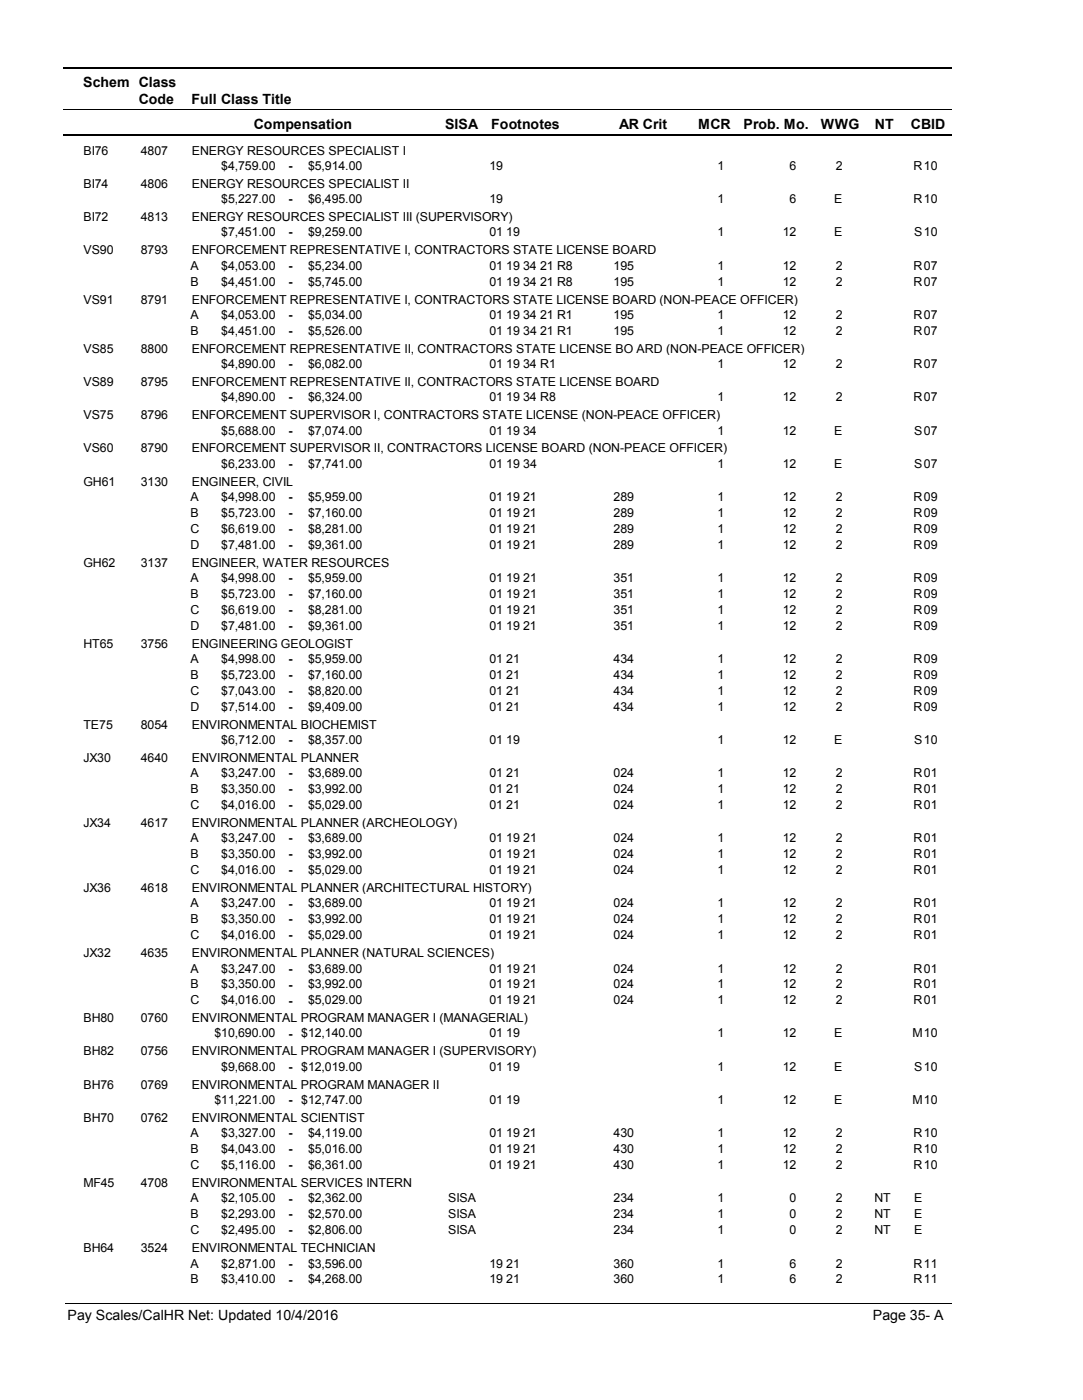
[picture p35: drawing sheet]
<svg xmlns="http://www.w3.org/2000/svg" width="216mm" height="279mm" viewBox="0 0 216 279" stroke-linecap="round" stroke-linejoin="round" font-family="sans-serif">
<defs><g id="words">
<g font-size="2.8">
<text x="16.6" y="17.3">Schem Class</text>
<text x="27.7" y="20.7">Code</text>
<text x="38.2" y="20.7">Full Class Title</text>
<text x="50.6" y="25.7">Compensation</text>
<text x="88.7" y="25.7">SISA</text>
<text x="98" y="25.7">Footnotes</text>
<text x="123.5" y="25.7">AR Crit</text>
<text x="139.2" y="25.7">MCR</text>
<text x="148.3" y="25.7">Prob. Mo.</text>
<text x="163.7" y="25.7">WWG</text>
<text x="174.5" y="25.7">NT</text>
<text x="181.6" y="25.7">CBID</text>
<text x="13.5" y="263.5">Pay Scales/CalHR Net: Updated 10/4/2016</text>
<text x="174.1" y="263.5">Page 35- A</text>
</g>
<g font-size="2.5">
<text x="16.6" y="30.8">BI76</text>
<text x="28.1" y="30.8">4807</text>
<text x="38.2" y="30.8">ENERGY RESOURCES SPECIALIST I</text>
<text x="44.1" y="33.9">$4,759.00</text>
<text x="57.5" y="33.9">-</text>
<text x="61.4" y="33.9">$5,914.00</text>
<text x="97.6" y="33.9">19</text>
<text x="143.1" y="33.9">1</text>
<text x="157.5" y="33.9">6</text>
<text x="166.6" y="33.9">2</text>
<text x="182.2" y="33.9">R</text>
<text x="184.2" y="33.9">10</text>
<text x="16.6" y="37.5">BI74</text>
<text x="28.1" y="37.5">4806</text>
<text x="38.2" y="37.5">ENERGY RESOURCES SPECIALIST II</text>
<text x="44.1" y="40.6">$5,227.00</text>
<text x="57.5" y="40.6">-</text>
<text x="61.4" y="40.6">$6,495.00</text>
<text x="97.6" y="40.6">19</text>
<text x="143.1" y="40.6">1</text>
<text x="157.5" y="40.6">6</text>
<text x="166.3" y="40.6">E</text>
<text x="182.2" y="40.6">R</text>
<text x="184.2" y="40.6">10</text>
<text x="16.6" y="44.1">BI72</text>
<text x="28.1" y="44.1">4813</text>
<text x="38.2" y="44.1">ENERGY RESOURCES SPECIALIST III (SUPERVISORY)</text>
<text x="44.1" y="47.2">$7,451.00</text>
<text x="57.5" y="47.2">-</text>
<text x="61.4" y="47.2">$9,259.00</text>
<text x="97.6" y="47.2">01 19</text>
<text x="143.1" y="47.2">1</text>
<text x="156.1" y="47.2">12</text>
<text x="166.3" y="47.2">E</text>
<text x="182.3" y="47.2">S</text>
<text x="184.2" y="47.2">10</text>
<text x="16.6" y="50.7">VS90</text>
<text x="28.1" y="50.7">8793</text>
<text x="38" y="53.8">A</text>
<text x="38.2" y="50.7">ENFORCEMENT REPRESENTATIVE I, CONTRACTORS STATE LICENSE BOARD</text>
<text x="44.1" y="53.8">$4,053.00</text>
<text x="57.5" y="53.9">-</text>
<text x="61.4" y="53.8">$5,234.00</text>
<text x="97.6" y="53.8">01 19 34 21 R8</text>
<text x="122.4" y="53.8">195</text>
<text x="143.1" y="53.8">1</text>
<text x="156.1" y="53.8">12</text>
<text x="166.6" y="53.8">2</text>
<text x="182.2" y="53.8">R</text>
<text x="184.2" y="53.8">07</text>
<text x="38" y="57">B</text>
<text x="44.1" y="57">$4,451.00</text>
<text x="57.5" y="57">-</text>
<text x="61.4" y="57">$5,745.00</text>
<text x="97.6" y="57">01 19 34 21 R8</text>
<text x="122.4" y="57">195</text>
<text x="143.1" y="57">1</text>
<text x="156.1" y="57">12</text>
<text x="166.6" y="57">2</text>
<text x="182.2" y="57">R</text>
<text x="184.2" y="57">07</text>
<text x="16.6" y="60.6">VS91</text>
<text x="28.1" y="60.6">8791</text>
<text x="38" y="63.6">A</text>
<text x="38.2" y="60.6">ENFORCEMENT REPRESENTATIVE I, CONTRACTORS STATE LICENSE BOARD (NON-PEACE OFFICER)</text>
<text x="44.1" y="63.6">$4,053.00</text>
<text x="57.5" y="63.7">-</text>
<text x="61.4" y="63.6">$5,034.00</text>
<text x="97.6" y="63.6">01 19 34 21 R1</text>
<text x="122.4" y="63.6">195</text>
<text x="143.1" y="63.6">1</text>
<text x="156.1" y="63.6">12</text>
<text x="166.6" y="63.6">2</text>
<text x="182.2" y="63.6">R</text>
<text x="184.2" y="63.6">07</text>
<text x="16.6" y="70.4">VS85</text>
<text x="28.1" y="70.4">8800</text>
<text x="38" y="66.8">B</text>
<text x="38.2" y="70.4">ENFORCEMENT REPRESENTATIVE II, CONTRACTORS STATE LICENSE BO ARD (NON-PEACE OFFICER)</text>
<text x="44.1" y="66.8">$4,451.00</text>
<text x="57.5" y="66.9">-</text>
<text x="61.4" y="66.8">$5,526.00</text>
<text x="97.6" y="66.8">01 19 34 21 R1</text>
<text x="122.4" y="66.8">195</text>
<text x="143.1" y="66.8">1</text>
<text x="156.1" y="66.8">12</text>
<text x="166.6" y="66.8">2</text>
<text x="182.2" y="66.8">R</text>
<text x="184.2" y="66.8">07</text>
<text x="16.6" y="77">VS89</text>
<text x="28.1" y="77">8795</text>
<text x="38.2" y="77">ENFORCEMENT REPRESENTATIVE II, CONTRACTORS STATE LICENSE BOARD</text>
<text x="44.1" y="73.4">$4,890.00</text>
<text x="57.5" y="73.5">-</text>
<text x="61.4" y="73.4">$6,082.00</text>
<text x="97.6" y="73.4">01 19 34 R1</text>
<text x="143.1" y="73.4">1</text>
<text x="156.1" y="73.4">12</text>
<text x="166.6" y="73.4">2</text>
<text x="182.2" y="73.4">R</text>
<text x="184.2" y="73.4">07</text>
<text x="16.6" y="83.7">VS75</text>
<text x="28.1" y="83.7">8796</text>
<text x="38.2" y="83.7">ENFORCEMENT SUPERVISOR I, CONTRACTORS STATE LICENSE (NON-PEACE OFFICER)</text>
<text x="44.1" y="80.1">$4,890.00</text>
<text x="57.5" y="80.1">-</text>
<text x="61.4" y="80.1">$6,324.00</text>
<text x="97.6" y="80.1">01 19 34 R8</text>
<text x="143.1" y="80.1">1</text>
<text x="156.1" y="80.1">12</text>
<text x="166.6" y="80.1">2</text>
<text x="182.2" y="80.1">R</text>
<text x="184.2" y="80.1">07</text>
<text x="44.1" y="86.7">$5,688.00</text>
<text x="57.5" y="86.8">-</text>
<text x="61.4" y="86.7">$7,074.00</text>
<text x="97.6" y="86.7">01 19 34</text>
<text x="143.1" y="86.7">1</text>
<text x="156.1" y="86.7">12</text>
<text x="166.3" y="86.7">E</text>
<text x="182.3" y="86.7">S</text>
<text x="184.2" y="86.7">07</text>
<text x="16.6" y="90.3">VS60</text>
<text x="28.1" y="90.3">8790</text>
<text x="38.2" y="90.3">ENFORCEMENT SUPERVISOR II, CONTRACTORS LICENSE BOARD (NON-PEACE OFFICER)</text>
<text x="44.1" y="93.3">$6,233.00</text>
<text x="57.5" y="93.4">-</text>
<text x="61.4" y="93.3">$7,741.00</text>
<text x="97.6" y="93.3">01 19 34</text>
<text x="143.1" y="93.3">1</text>
<text x="156.1" y="93.3">12</text>
<text x="166.3" y="93.3">E</text>
<text x="182.3" y="93.3">S</text>
<text x="184.2" y="93.3">07</text>
<text x="16.6" y="96.9">GH61</text>
<text x="28.1" y="96.9">3130</text>
<text x="38" y="100">A</text>
<text x="38.2" y="96.9">ENGINEER, CIVIL</text>
<text x="44.1" y="100">$4,998.00</text>
<text x="57.5" y="100">-</text>
<text x="61.4" y="100">$5,959.00</text>
<text x="97.6" y="100">01 19 21</text>
<text x="122.4" y="100">289</text>
<text x="143.1" y="100">1</text>
<text x="156.1" y="100">12</text>
<text x="166.6" y="100">2</text>
<text x="182.2" y="100">R</text>
<text x="184.2" y="100">09</text>
<text x="38" y="103.2">B</text>
<text x="38" y="106.3">C</text>
<text x="44.1" y="103.2">$5,723.00</text>
<text x="44.1" y="106.3">$6,619.00</text>
<text x="57.5" y="103.2">-</text>
<text x="57.5" y="106.4">-</text>
<text x="61.4" y="103.2">$7,160.00</text>
<text x="61.4" y="106.3">$8,281.00</text>
<text x="97.6" y="103.2">01 19 21</text>
<text x="97.6" y="106.3">01 19 21</text>
<text x="122.4" y="103.2">289</text>
<text x="122.4" y="106.3">289</text>
<text x="143.1" y="103.2">1</text>
<text x="143.1" y="106.3">1</text>
<text x="156.1" y="103.2">12</text>
<text x="156.1" y="106.3">12</text>
<text x="166.6" y="103.2">2</text>
<text x="166.6" y="106.3">2</text>
<text x="182.2" y="103.2">R</text>
<text x="182.2" y="106.3">R</text>
<text x="184.2" y="103.2">09</text>
<text x="184.2" y="106.3">09</text>
<text x="16.6" y="113.1">GH62</text>
<text x="28.1" y="113.1">3137</text>
<text x="38" y="109.5">D</text>
<text x="38.2" y="113.1">ENGINEER, WATER RESOURCES</text>
<text x="44.1" y="109.5">$7,481.00</text>
<text x="57.5" y="109.6">-</text>
<text x="61.4" y="109.5">$9,361.00</text>
<text x="97.6" y="109.5">01 19 21</text>
<text x="122.4" y="109.5">289</text>
<text x="143.1" y="109.5">1</text>
<text x="156.1" y="109.5">12</text>
<text x="166.6" y="109.5">2</text>
<text x="182.2" y="109.5">R</text>
<text x="184.2" y="109.5">09</text>
<text x="38" y="116.2">A</text>
<text x="38" y="119.3">B</text>
<text x="44.1" y="116.2">$4,998.00</text>
<text x="44.1" y="119.3">$5,723.00</text>
<text x="57.5" y="116.2">-</text>
<text x="57.5" y="119.4">-</text>
<text x="61.4" y="116.2">$5,959.00</text>
<text x="61.4" y="119.3">$7,160.00</text>
<text x="97.6" y="116.2">01 19 21</text>
<text x="97.6" y="119.3">01 19 21</text>
<text x="122.4" y="116.2">351</text>
<text x="122.4" y="119.3">351</text>
<text x="143.1" y="116.2">1</text>
<text x="143.1" y="119.3">1</text>
<text x="156.1" y="116.2">12</text>
<text x="156.1" y="119.3">12</text>
<text x="166.6" y="116.2">2</text>
<text x="166.6" y="119.3">2</text>
<text x="182.2" y="116.2">R</text>
<text x="182.2" y="119.3">R</text>
<text x="184.2" y="116.2">09</text>
<text x="184.2" y="119.3">09</text>
<text x="38" y="122.5">C</text>
<text x="38" y="125.7">D</text>
<text x="44.1" y="122.5">$6,619.00</text>
<text x="44.1" y="125.7">$7,481.00</text>
<text x="57.5" y="122.6">-</text>
<text x="57.5" y="125.7">-</text>
<text x="61.4" y="122.5">$8,281.00</text>
<text x="61.4" y="125.7">$9,361.00</text>
<text x="97.6" y="122.5">01 19 21</text>
<text x="97.6" y="125.7">01 19 21</text>
<text x="122.4" y="122.5">351</text>
<text x="122.4" y="125.7">351</text>
<text x="143.1" y="122.5">1</text>
<text x="143.1" y="125.7">1</text>
<text x="156.1" y="122.5">12</text>
<text x="156.1" y="125.7">12</text>
<text x="166.6" y="122.5">2</text>
<text x="166.6" y="125.7">2</text>
<text x="182.2" y="122.5">R</text>
<text x="182.2" y="125.7">R</text>
<text x="184.2" y="122.5">09</text>
<text x="184.2" y="125.7">09</text>
<text x="16.6" y="129.3">HT65</text>
<text x="28.1" y="129.3">3756</text>
<text x="38.2" y="129.3">ENGINEERING GEOLOGIST</text>
<text x="38" y="132.3">A</text>
<text x="38" y="135.5">B</text>
<text x="44.1" y="132.3">$4,998.00</text>
<text x="44.1" y="135.5">$5,723.00</text>
<text x="57.5" y="132.3">-</text>
<text x="57.5" y="135.5">-</text>
<text x="61.4" y="132.3">$5,959.00</text>
<text x="61.4" y="135.5">$7,160.00</text>
<text x="97.6" y="132.3">01 21</text>
<text x="97.6" y="135.5">01 21</text>
<text x="122.4" y="132.3">434</text>
<text x="122.4" y="135.5">434</text>
<text x="143.1" y="132.3">1</text>
<text x="143.1" y="135.5">1</text>
<text x="156.1" y="132.3">12</text>
<text x="156.1" y="135.5">12</text>
<text x="166.6" y="132.3">2</text>
<text x="166.6" y="135.5">2</text>
<text x="182.2" y="132.3">R</text>
<text x="182.2" y="135.5">R</text>
<text x="184.2" y="132.3">09</text>
<text x="184.2" y="135.5">09</text>
<text x="38" y="138.7">C</text>
<text x="38" y="141.8">D</text>
<text x="44.1" y="138.7">$7,043.00</text>
<text x="44.1" y="141.8">$7,514.00</text>
<text x="57.5" y="138.7">-</text>
<text x="57.5" y="141.9">-</text>
<text x="61.4" y="138.7">$8,820.00</text>
<text x="61.4" y="141.8">$9,409.00</text>
<text x="97.6" y="138.7">01 21</text>
<text x="97.6" y="141.8">01 21</text>
<text x="122.4" y="138.7">434</text>
<text x="122.4" y="141.8">434</text>
<text x="143.1" y="138.7">1</text>
<text x="143.1" y="141.8">1</text>
<text x="156.1" y="138.7">12</text>
<text x="156.1" y="141.8">12</text>
<text x="166.6" y="138.7">2</text>
<text x="166.6" y="141.8">2</text>
<text x="182.2" y="138.7">R</text>
<text x="182.2" y="141.8">R</text>
<text x="184.2" y="138.7">09</text>
<text x="184.2" y="141.8">09</text>
<text x="16.6" y="145.4">TE75</text>
<text x="28.1" y="145.4">8054</text>
<text x="38.2" y="145.4">ENVIRONMENTAL BIOCHEMIST</text>
<text x="44.1" y="148.5">$6,712.00</text>
<text x="57.5" y="148.5">-</text>
<text x="61.4" y="148.5">$8,357.00</text>
<text x="97.6" y="148.5">01 19</text>
<text x="143.1" y="148.5">1</text>
<text x="156.1" y="148.5">12</text>
<text x="166.3" y="148.5">E</text>
<text x="182.3" y="148.5">S</text>
<text x="184.2" y="148.5">10</text>
<text x="16.6" y="152.1">JX30</text>
<text x="28.1" y="152.1">4640</text>
<text x="38" y="155.1">A</text>
<text x="38.2" y="152.1">ENVIRONMENTAL PLANNER</text>
<text x="44.1" y="155.1">$3,247.00</text>
<text x="57.5" y="155.2">-</text>
<text x="61.4" y="155.1">$3,689.00</text>
<text x="97.6" y="155.1">01 21</text>
<text x="122.4" y="155.1">024</text>
<text x="143.1" y="155.1">1</text>
<text x="156.1" y="155.1">12</text>
<text x="166.6" y="155.1">2</text>
<text x="182.2" y="155.1">R</text>
<text x="184.2" y="155.1">01</text>
<text x="38" y="158.3">B</text>
<text x="38" y="161.5">C</text>
<text x="44.1" y="158.3">$3,350.00</text>
<text x="44.1" y="161.5">$4,016.00</text>
<text x="57.5" y="158.3">-</text>
<text x="57.5" y="161.5">-</text>
<text x="61.4" y="158.3">$3,992.00</text>
<text x="61.4" y="161.5">$5,029.00</text>
<text x="97.6" y="158.3">01 21</text>
<text x="97.6" y="161.5">01 21</text>
<text x="122.4" y="158.3">024</text>
<text x="122.4" y="161.5">024</text>
<text x="143.1" y="158.3">1</text>
<text x="143.1" y="161.5">1</text>
<text x="156.1" y="158.3">12</text>
<text x="156.1" y="161.5">12</text>
<text x="166.6" y="158.3">2</text>
<text x="166.6" y="161.5">2</text>
<text x="182.2" y="158.3">R</text>
<text x="182.2" y="161.5">R</text>
<text x="184.2" y="158.3">01</text>
<text x="184.2" y="161.5">01</text>
<text x="16.6" y="165.1">JX34</text>
<text x="28.1" y="165.1">4617</text>
<text x="38.2" y="165.1">ENVIRONMENTAL PLANNER (ARCHEOLOGY)</text>
<text x="38" y="168.1">A</text>
<text x="38" y="171.3">B</text>
<text x="44.1" y="168.1">$3,247.00</text>
<text x="44.1" y="171.3">$3,350.00</text>
<text x="57.5" y="168.1">-</text>
<text x="57.5" y="171.3">-</text>
<text x="61.4" y="168.1">$3,689.00</text>
<text x="61.4" y="171.3">$3,992.00</text>
<text x="97.6" y="168.1">01 19 21</text>
<text x="97.6" y="171.3">01 19 21</text>
<text x="122.4" y="168.1">024</text>
<text x="122.4" y="171.3">024</text>
<text x="143.1" y="168.1">1</text>
<text x="143.1" y="171.3">1</text>
<text x="156.1" y="168.1">12</text>
<text x="156.1" y="171.3">12</text>
<text x="166.6" y="168.1">2</text>
<text x="166.6" y="171.3">2</text>
<text x="182.2" y="168.1">R</text>
<text x="182.2" y="171.3">R</text>
<text x="184.2" y="168.1">01</text>
<text x="184.2" y="171.3">01</text>
<text x="16.6" y="178">JX36</text>
<text x="28.1" y="178">4618</text>
<text x="38" y="174.5">C</text>
<text x="38.2" y="178">ENVIRONMENTAL PLANNER (ARCHITECTURAL HISTORY)</text>
<text x="44.1" y="174.5">$4,016.00</text>
<text x="57.5" y="174.5">-</text>
<text x="61.4" y="174.5">$5,029.00</text>
<text x="97.6" y="174.5">01 19 21</text>
<text x="122.4" y="174.5">024</text>
<text x="143.1" y="174.5">1</text>
<text x="156.1" y="174.5">12</text>
<text x="166.6" y="174.5">2</text>
<text x="182.2" y="174.5">R</text>
<text x="184.2" y="174.5">01</text>
<text x="38" y="181.1">A</text>
<text x="38" y="184.3">B</text>
<text x="44.1" y="181.1">$3,247.00</text>
<text x="44.1" y="184.3">$3,350.00</text>
<text x="57.5" y="181.1">-</text>
<text x="57.5" y="184.3">-</text>
<text x="61.4" y="181.1">$3,689.00</text>
<text x="61.4" y="184.3">$3,992.00</text>
<text x="97.6" y="181.1">01 19 21</text>
<text x="97.6" y="184.3">01 19 21</text>
<text x="122.4" y="181.1">024</text>
<text x="122.4" y="184.3">024</text>
<text x="143.1" y="181.1">1</text>
<text x="143.1" y="184.3">1</text>
<text x="156.1" y="181.1">12</text>
<text x="156.1" y="184.3">12</text>
<text x="166.6" y="181.1">2</text>
<text x="166.6" y="184.3">2</text>
<text x="182.2" y="181.1">R</text>
<text x="182.2" y="184.3">R</text>
<text x="184.2" y="181.1">01</text>
<text x="184.2" y="184.3">01</text>
<text x="16.6" y="191">JX32</text>
<text x="28.1" y="191">4635</text>
<text x="38" y="187.5">C</text>
<text x="38.2" y="191">ENVIRONMENTAL PLANNER (NATURAL SCIENCES)</text>
<text x="44.1" y="187.5">$4,016.00</text>
<text x="57.5" y="187.5">-</text>
<text x="61.4" y="187.5">$5,029.00</text>
<text x="97.6" y="187.5">01 19 21</text>
<text x="122.4" y="187.5">024</text>
<text x="143.1" y="187.5">1</text>
<text x="156.1" y="187.5">12</text>
<text x="166.6" y="187.5">2</text>
<text x="182.2" y="187.5">R</text>
<text x="184.2" y="187.5">01</text>
<text x="38" y="194.1">A</text>
<text x="38" y="197.3">B</text>
<text x="44.1" y="194.1">$3,247.00</text>
<text x="44.1" y="197.3">$3,350.00</text>
<text x="57.5" y="194.1">-</text>
<text x="57.5" y="197.3">-</text>
<text x="61.4" y="194.1">$3,689.00</text>
<text x="61.4" y="197.3">$3,992.00</text>
<text x="97.6" y="194.1">01 19 21</text>
<text x="97.6" y="197.3">01 19 21</text>
<text x="122.4" y="194.1">024</text>
<text x="122.4" y="197.3">024</text>
<text x="143.1" y="194.1">1</text>
<text x="143.1" y="197.3">1</text>
<text x="156.1" y="194.1">12</text>
<text x="156.1" y="197.3">12</text>
<text x="166.6" y="194.1">2</text>
<text x="166.6" y="197.3">2</text>
<text x="182.2" y="194.1">R</text>
<text x="182.2" y="197.3">R</text>
<text x="184.2" y="194.1">01</text>
<text x="184.2" y="197.3">01</text>
<text x="38" y="200.5">C</text>
<text x="44.1" y="200.5">$4,016.00</text>
<text x="57.5" y="200.5">-</text>
<text x="61.4" y="200.5">$5,029.00</text>
<text x="97.6" y="200.5">01 19 21</text>
<text x="122.4" y="200.5">024</text>
<text x="143.1" y="200.5">1</text>
<text x="156.1" y="200.5">12</text>
<text x="166.6" y="200.5">2</text>
<text x="182.2" y="200.5">R</text>
<text x="184.2" y="200.5">01</text>
<text x="16.6" y="204">BH80</text>
<text x="28.1" y="204">0760</text>
<text x="38.2" y="204">ENVIRONMENTAL PROGRAM MANAGER I (MANAGERIAL)</text>
<text x="42.8" y="207.1">$10,690.00</text>
<text x="57.5" y="207.1">-</text>
<text x="60.1" y="207.1">$12,140.00</text>
<text x="97.6" y="207.1">01 19</text>
<text x="143.1" y="207.1">1</text>
<text x="156.1" y="207.1">12</text>
<text x="166.3" y="207.1">E</text>
<text x="181.9" y="207.1">M</text>
<text x="184.2" y="207.1">10</text>
<text x="16.6" y="210.7">BH82</text>
<text x="28.1" y="210.7">0756</text>
<text x="38.2" y="210.7">ENVIRONMENTAL PROGRAM MANAGER I (SUPERVISORY)</text>
<text x="44.1" y="213.7">$9,668.00</text>
<text x="57.5" y="213.7">-</text>
<text x="60.1" y="213.7">$12,019.00</text>
<text x="97.6" y="213.7">01 19</text>
<text x="143.1" y="213.7">1</text>
<text x="156.1" y="213.7">12</text>
<text x="166.3" y="213.7">E</text>
<text x="182.3" y="213.7">S</text>
<text x="184.2" y="213.7">10</text>
<text x="16.6" y="217.3">BH76</text>
<text x="28.1" y="217.3">0769</text>
<text x="38.2" y="217.3">ENVIRONMENTAL PROGRAM MANAGER II</text>
<text x="42.8" y="220.4">$11,221.00</text>
<text x="57.5" y="220.4">-</text>
<text x="60.1" y="220.4">$12,747.00</text>
<text x="97.6" y="220.4">01 19</text>
<text x="143.1" y="220.4">1</text>
<text x="156.1" y="220.4">12</text>
<text x="166.3" y="220.4">E</text>
<text x="181.9" y="220.4">M</text>
<text x="184.2" y="220.4">10</text>
<text x="16.6" y="223.9">BH70</text>
<text x="28.1" y="223.9">0762</text>
<text x="38" y="227">A</text>
<text x="38.2" y="223.9">ENVIRONMENTAL SCIENTIST</text>
<text x="44.1" y="227">$3,327.00</text>
<text x="57.5" y="227">-</text>
<text x="61.4" y="227">$4,119.00</text>
<text x="97.6" y="227">01 19 21</text>
<text x="122.4" y="227">430</text>
<text x="143.1" y="227">1</text>
<text x="156.1" y="227">12</text>
<text x="166.6" y="227">2</text>
<text x="182.2" y="227">R</text>
<text x="184.2" y="227">10</text>
<text x="38" y="230.2">B</text>
<text x="38" y="233.3">C</text>
<text x="44.1" y="230.2">$4,043.00</text>
<text x="44.1" y="233.3">$5,116.00</text>
<text x="57.5" y="230.2">-</text>
<text x="57.5" y="233.4">-</text>
<text x="61.4" y="230.2">$5,016.00</text>
<text x="61.4" y="233.3">$6,361.00</text>
<text x="97.6" y="230.2">01 19 21</text>
<text x="97.6" y="233.3">01 19 21</text>
<text x="122.4" y="230.2">430</text>
<text x="122.4" y="233.3">430</text>
<text x="143.1" y="230.2">1</text>
<text x="143.1" y="233.3">1</text>
<text x="156.1" y="230.2">12</text>
<text x="156.1" y="233.3">12</text>
<text x="166.6" y="230.2">2</text>
<text x="166.6" y="233.3">2</text>
<text x="182.2" y="230.2">R</text>
<text x="182.2" y="233.3">R</text>
<text x="184.2" y="230.2">10</text>
<text x="184.2" y="233.3">10</text>
<text x="16.6" y="236.9">MF45</text>
<text x="28.1" y="236.9">4708</text>
<text x="38" y="240">A</text>
<text x="38.2" y="236.9">ENVIRONMENTAL SERVICES INTERN</text>
<text x="44.1" y="240">$2,105.00</text>
<text x="61.4" y="240">$2,362.00</text>
<text x="89.4" y="240">SISA</text>
<text x="122.4" y="240">234</text>
<text x="143.1" y="240">1</text>
<text x="157.5" y="240">0</text>
<text x="166.6" y="240">2</text>
<text x="174.4" y="240">NT</text>
<text x="182.3" y="240">E</text>
<text x="38" y="243.2">B</text>
<text x="44.1" y="243.2">$2,293.00</text>
<text x="57.5" y="240">-</text>
<text x="57.5" y="243.2">-</text>
<text x="61.4" y="243.2">$2,570.00</text>
<text x="89.4" y="243.2">SISA</text>
<text x="122.4" y="243.2">234</text>
<text x="143.1" y="243.2">1</text>
<text x="157.5" y="243.2">0</text>
<text x="166.6" y="243.2">2</text>
<text x="174.4" y="243.2">NT</text>
<text x="182.3" y="243.2">E</text>
<text x="16.6" y="249.9">BH64</text>
<text x="28.1" y="249.9">3524</text>
<text x="38" y="246.3">C</text>
<text x="38.2" y="249.9">ENVIRONMENTAL TECHNICIAN</text>
<text x="44.1" y="246.3">$2,495.00</text>
<text x="57.5" y="246.4">-</text>
<text x="61.4" y="246.3">$2,806.00</text>
<text x="89.4" y="246.3">SISA</text>
<text x="122.4" y="246.3">234</text>
<text x="143.1" y="246.3">1</text>
<text x="157.5" y="246.3">0</text>
<text x="166.6" y="246.3">2</text>
<text x="174.4" y="246.3">NT</text>
<text x="182.3" y="246.3">E</text>
<text x="38" y="253">A</text>
<text x="38" y="256.2">B</text>
<text x="44.1" y="253">$2,871.00</text>
<text x="44.1" y="256.2">$3,410.00</text>
<text x="57.5" y="253">-</text>
<text x="57.5" y="256.2">-</text>
<text x="61.4" y="253">$3,596.00</text>
<text x="61.4" y="256.2">$4,268.00</text>
<text x="97.6" y="253">19 21</text>
<text x="97.6" y="256.2">19 21</text>
<text x="122.4" y="253">360</text>
<text x="122.4" y="256.2">360</text>
<text x="143.1" y="253">1</text>
<text x="143.1" y="256.2">1</text>
<text x="157.5" y="253">6</text>
<text x="157.5" y="256.2">6</text>
<text x="166.6" y="253">2</text>
<text x="166.6" y="256.2">2</text>
<text x="182.2" y="253">R</text>
<text x="182.2" y="256.2">R</text>
<text x="184.2" y="253">11</text>
<text x="184.2" y="256.2">11</text>
</g>
</g></defs>
<path d="M12.7 13.5h177.1" fill="none" stroke="#000" stroke-width=".36"/>
<path d="M12.7 21.9h177.1" fill="none" stroke="#000" stroke-width=".2"/>
<path d="M12.7 27h177.1" fill="none" stroke="#000" stroke-width=".35"/>
<g fill="#fff">
<path d="M40.4 31.3h16.2v3h-16.2z" fill-rule="evenodd"/>
<path d="M183.9 31.3h4.1v3h-4.1z" fill-rule="evenodd"/>
<path d="M40.4 37.9h16.2v3h-16.2z" fill-rule="evenodd"/>
<path d="M183.9 37.9h4.1v3h-4.1z" fill-rule="evenodd"/>
<path d="M40.4 44.6h16.2v2.9h-16.2z" fill-rule="evenodd"/>
<path d="M183.9 44.6h4.1v2.9h-4.1z" fill-rule="evenodd"/>
<path d="M40.4 51.2h16.2v3h-16.2z" fill-rule="evenodd"/>
<path d="M183.9 51.2h4.1v3h-4.1z" fill-rule="evenodd"/>
<path d="M40.4 54.4h16.2v3h-16.2z" fill-rule="evenodd"/>
<path d="M183.9 54.4h4.1v3h-4.1z" fill-rule="evenodd"/>
<path d="M40.4 61h16.2v3h-16.2z" fill-rule="evenodd"/>
<path d="M183.9 61h4.1v3h-4.1z" fill-rule="evenodd"/>
<path d="M40.4 64.2h16.2v3h-16.2z" fill-rule="evenodd"/>
<path d="M183.9 64.2h4.1v3h-4.1z" fill-rule="evenodd"/>
<path d="M40.4 70.8h16.2v3h-16.2z" fill-rule="evenodd"/>
<path d="M183.9 70.8h4.1v3h-4.1z" fill-rule="evenodd"/>
<path d="M40.4 77.5h16.2v2.9h-16.2z" fill-rule="evenodd"/>
<path d="M183.9 77.5h4.1v2.9h-4.1z" fill-rule="evenodd"/>
<path d="M40.4 84.1h16.2v3h-16.2z" fill-rule="evenodd"/>
<path d="M183.9 84.1h4.1v3h-4.1z" fill-rule="evenodd"/>
<path d="M40.4 90.7h16.2v3h-16.2z" fill-rule="evenodd"/>
<path d="M183.9 90.7h4.1v3h-4.1z" fill-rule="evenodd"/>
<path d="M40.4 97.4h16.2v3h-16.2z" fill-rule="evenodd"/>
<path d="M183.9 97.4h4.1v3h-4.1z" fill-rule="evenodd"/>
<path d="M40.4 100.5h16.2v3h-16.2z" fill-rule="evenodd"/>
<path d="M183.9 100.5h4.1v3h-4.1z" fill-rule="evenodd"/>
<path d="M40.4 103.7h16.2v3h-16.2z" fill-rule="evenodd"/>
<path d="M183.9 103.7h4.1v3h-4.1z" fill-rule="evenodd"/>
<path d="M40.4 106.9h16.2v3h-16.2z" fill-rule="evenodd"/>
<path d="M183.9 106.9h4.1v3h-4.1z" fill-rule="evenodd"/>
<path d="M40.4 113.6h16.2v2.9h-16.2z" fill-rule="evenodd"/>
<path d="M183.9 113.6h4.1v2.9h-4.1z" fill-rule="evenodd"/>
<path d="M40.4 116.7h16.2v3h-16.2z" fill-rule="evenodd"/>
<path d="M183.9 116.7h4.1v3h-4.1z" fill-rule="evenodd"/>
<path d="M40.4 119.9h16.2v3h-16.2z" fill-rule="evenodd"/>
<path d="M183.9 119.9h4.1v3h-4.1z" fill-rule="evenodd"/>
<path d="M40.4 123.1h16.2v3h-16.2z" fill-rule="evenodd"/>
<path d="M183.9 123.1h4.1v3h-4.1z" fill-rule="evenodd"/>
<path d="M40.4 129.7h16.2v3h-16.2z" fill-rule="evenodd"/>
<path d="M183.9 129.7h4.1v3h-4.1z" fill-rule="evenodd"/>
<path d="M40.4 132.9h16.2v3h-16.2z" fill-rule="evenodd"/>
<path d="M183.9 132.9h4.1v3h-4.1z" fill-rule="evenodd"/>
<path d="M40.4 136h16.2v3h-16.2z" fill-rule="evenodd"/>
<path d="M183.9 136h4.1v3h-4.1z" fill-rule="evenodd"/>
<path d="M40.4 139.2h16.2v3h-16.2z" fill-rule="evenodd"/>
<path d="M183.9 139.2h4.1v3h-4.1z" fill-rule="evenodd"/>
<path d="M40.4 145.9h16.2v3h-16.2z" fill-rule="evenodd"/>
<path d="M183.9 145.9h4.1v3h-4.1z" fill-rule="evenodd"/>
<path d="M40.4 152.5h16.2v3h-16.2z" fill-rule="evenodd"/>
<path d="M183.9 152.5h4.1v3h-4.1z" fill-rule="evenodd"/>
<path d="M40.4 155.7h16.2v3h-16.2z" fill-rule="evenodd"/>
<path d="M183.9 155.7h4.1v3h-4.1z" fill-rule="evenodd"/>
<path d="M40.4 158.9h16.2v3h-16.2z" fill-rule="evenodd"/>
<path d="M183.9 158.9h4.1v3h-4.1z" fill-rule="evenodd"/>
<path d="M40.4 165.5h16.2v3h-16.2z" fill-rule="evenodd"/>
<path d="M183.9 165.5h4.1v3h-4.1z" fill-rule="evenodd"/>
<path d="M40.4 168.7h16.2v2.9h-16.2z" fill-rule="evenodd"/>
<path d="M183.9 168.7h4.1v2.9h-4.1z" fill-rule="evenodd"/>
<path d="M40.4 171.8h16.2v3h-16.2z" fill-rule="evenodd"/>
<path d="M183.9 171.8h4.1v3h-4.1z" fill-rule="evenodd"/>
<path d="M40.4 178.5h16.2v3h-16.2z" fill-rule="evenodd"/>
<path d="M183.9 178.5h4.1v3h-4.1z" fill-rule="evenodd"/>
<path d="M40.4 181.7h16.2v3h-16.2z" fill-rule="evenodd"/>
<path d="M183.9 181.7h4.1v3h-4.1z" fill-rule="evenodd"/>
<path d="M40.4 184.8h16.2v3h-16.2z" fill-rule="evenodd"/>
<path d="M183.9 184.8h4.1v3h-4.1z" fill-rule="evenodd"/>
<path d="M40.4 191.5h16.2v3h-16.2z" fill-rule="evenodd"/>
<path d="M183.9 191.5h4.1v3h-4.1z" fill-rule="evenodd"/>
<path d="M40.4 194.7h16.2v3h-16.2z" fill-rule="evenodd"/>
<path d="M183.9 194.7h4.1v3h-4.1z" fill-rule="evenodd"/>
<path d="M40.4 197.8h16.2v3h-16.2z" fill-rule="evenodd"/>
<path d="M183.9 197.8h4.1v3h-4.1z" fill-rule="evenodd"/>
<path d="M40.4 204.5h16.2v2.9h-16.2z" fill-rule="evenodd"/>
<path d="M183.9 204.5h4.1v2.9h-4.1z" fill-rule="evenodd"/>
<path d="M40.4 211.1h16.2v3h-16.2z" fill-rule="evenodd"/>
<path d="M183.9 211.1h4.1v3h-4.1z" fill-rule="evenodd"/>
<path d="M40.4 217.8h16.2v2.9h-16.2z" fill-rule="evenodd"/>
<path d="M183.9 217.8h4.1v2.9h-4.1z" fill-rule="evenodd"/>
<path d="M40.4 224.4h16.2v2.9h-16.2z" fill-rule="evenodd"/>
<path d="M183.9 224.4h4.1v2.9h-4.1z" fill-rule="evenodd"/>
<path d="M40.4 227.5h16.2v3h-16.2z" fill-rule="evenodd"/>
<path d="M183.9 227.5h4.1v3h-4.1z" fill-rule="evenodd"/>
<path d="M40.4 230.7h16.2v3h-16.2z" fill-rule="evenodd"/>
<path d="M183.9 230.7h4.1v3h-4.1z" fill-rule="evenodd"/>
<path d="M40.4 237.4h16.2v3h-16.2z" fill-rule="evenodd"/>
<path d="M183.9 237.4h4.1v3h-4.1z" fill-rule="evenodd"/>
<path d="M40.4 240.5h16.2v3h-16.2z" fill-rule="evenodd"/>
<path d="M183.9 240.5h4.1v3h-4.1z" fill-rule="evenodd"/>
<path d="M40.4 243.7h16.2v3h-16.2z" fill-rule="evenodd"/>
<path d="M183.9 243.7h4.1v3h-4.1z" fill-rule="evenodd"/>
<path d="M40.4 250.4h16.2v2.9h-16.2z" fill-rule="evenodd"/>
<path d="M183.9 250.4h4.1v2.9h-4.1z" fill-rule="evenodd"/>
<path d="M40.4 253.5h16.2v3h-16.2z" fill-rule="evenodd"/>
<path d="M183.9 253.5h4.1v3h-4.1z" fill-rule="evenodd"/>
</g>
<path d="M13.1 260.1h176.7" fill="none" stroke="#000" stroke-width=".2"/>
<use href="#words"/>
</svg>
